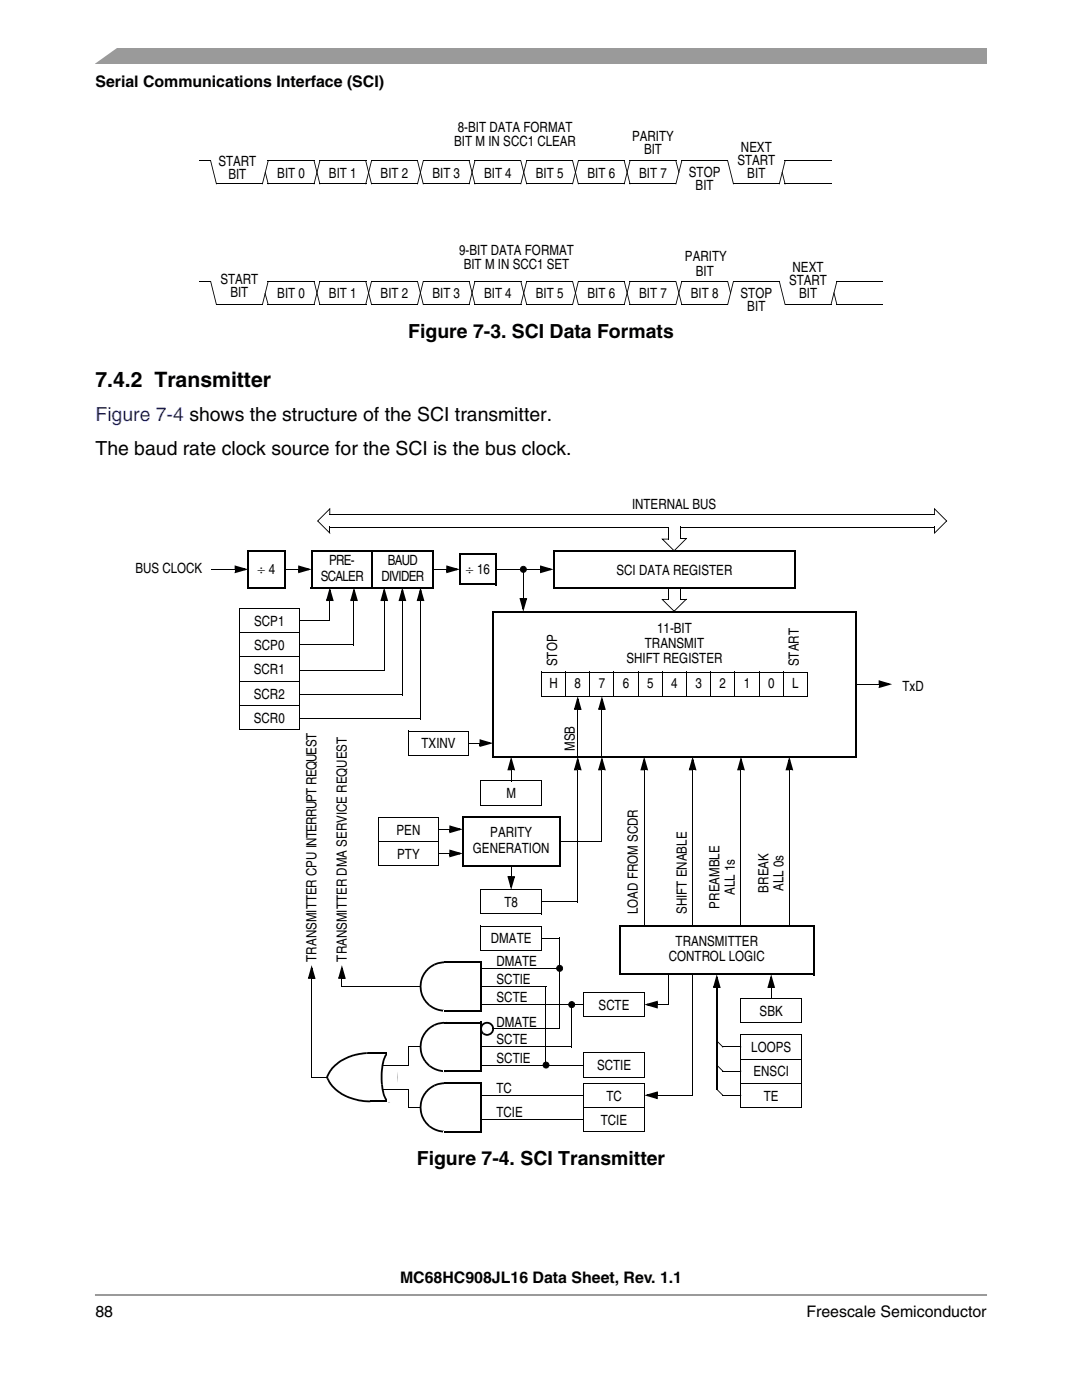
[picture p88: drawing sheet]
<svg xmlns="http://www.w3.org/2000/svg" width="216mm" height="279mm" viewBox="0 0 216 279" stroke-linecap="round" stroke-linejoin="round" font-family="sans-serif">
<defs><g id="words">
<text font-size="4.2" x="19" y="77.3">7.4.2 Transmitter</text>
<g font-size="3.9">
<text x="81.4" y="67.5">Figure 7-3. SCI Data Formats</text>
<text x="19" y="90.8">The baud rate clock source for the SCI is the bus clock.</text>
<text x="83.2" y="232.5">Figure 7-4. SCI Transmitter</text>
</g>
<text font-size="3.9" fill="#00f" x="19" y="84.1">Figure 7-4 shows the structure of the SCI transmitter.</text>
<g font-size="3.2">
<text x="19" y="17.4">Serial Communications Interface (SCI)</text>
<text x="79.8" y="256.1">MC68HC908JL16 Data Sheet, Rev. 1.1</text>
<text x="19" y="262.8">88</text>
<text x="160.9" y="262.8">Freescale Semiconductor</text>
</g>
<g font-size="2.8">
<text x="90.6" y="29.2">BIT M IN SCC1 CLEAR</text>
<text x="91.4" y="26.4">8-BIT DATA FORMAT</text>
<text x="126.1" y="28.1">PARITY</text>
<text x="43.6" y="33.2">START</text>
<text x="45.6" y="35.7">BIT</text>
<text x="55.3" y="35.5">BIT 0</text>
<text x="65.6" y="35.5">BIT 1</text>
<text x="75.9" y="35.5">BIT 2</text>
<text x="86.3" y="35.5">BIT 3</text>
<text x="96.6" y="35.5">BIT 4</text>
<text x="106.9" y="35.5">BIT 5</text>
<text x="117.2" y="35.5">BIT 6</text>
<text x="127.5" y="35.5">BIT 7</text>
<text x="128.5" y="30.7">BIT</text>
<text x="137.5" y="35.3">STOP</text>
<text x="147.1" y="32.9">START</text>
<text x="147.8" y="30.4">NEXT</text>
<text x="149.1" y="35.5">BIT</text>
<text x="138.8" y="37.9">BIT</text>
<text x="91.6" y="50.8">9-BIT DATA FORMAT</text>
<text x="92.5" y="53.6">BIT M IN SCC1 SET</text>
<text x="136.7" y="52">PARITY</text>
<text x="44" y="56.7">START</text>
<text x="46" y="59.3">BIT</text>
<text x="55.3" y="59.4">BIT 0</text>
<text x="65.6" y="59.4">BIT 1</text>
<text x="75.9" y="59.4">BIT 2</text>
<text x="86.3" y="59.4">BIT 3</text>
<text x="96.6" y="59.4">BIT 4</text>
<text x="106.9" y="59.4">BIT 5</text>
<text x="117.2" y="59.4">BIT 6</text>
<text x="127.5" y="59.4">BIT 7</text>
<text x="137.9" y="59.4">BIT 8</text>
<text x="138.8" y="55.1">BIT</text>
<text x="147.8" y="59.4">STOP</text>
<text x="157.5" y="56.8">START</text>
<text x="158.2" y="54.3">NEXT</text>
<text x="159.4" y="59.4">BIT</text>
<text x="149.1" y="62">BIT</text>
<text x="126.1" y="101.6">INTERNAL BUS</text>
<text x="65.7" y="112.8">PRE-</text>
<text x="77.4" y="112.8">BAUD</text>
<text x="27" y="114.4">BUS CLOCK</text>
<text x="51.4" y="114.6">÷ 4</text>
<text x="64" y="115.9">SCALER</text>
<text x="76.1" y="115.9">DIVIDER</text>
<text x="93" y="114.5">÷ 16</text>
<text x="123" y="114.7">SCI DATA REGISTER</text>
<text x="50.7" y="124.9">SCP1</text>
<text x="50.7" y="129.8">SCP0</text>
<text x="128.7" y="129.3">TRANSMIT</text>
<text x="131.1" y="126.3">11-BIT</text>
<text x="50.7" y="134.6">SCR1</text>
<text x="109.6" y="137.4">H</text>
<text x="111.2" y="133" transform="rotate(-90 111.2 133)">STOP</text>
<text x="114.6" y="137.4">8</text>
<text x="119.5" y="137.4">7</text>
<text x="124.3" y="137.4">6</text>
<text x="125" y="132.4">SHIFT REGISTER</text>
<text x="129.1" y="137.4">5</text>
<text x="133.9" y="137.4">4</text>
<text x="138.8" y="137.4">3</text>
<text x="143.6" y="137.4">2</text>
<text x="148.4" y="137.4">1</text>
<text x="153.2" y="137.4">0</text>
<text x="158.1" y="137.4">L</text>
<text x="159.4" y="133" transform="rotate(-90 159.4 133)">START</text>
<text x="180.1" y="137.8">TxD</text>
<text x="50.7" y="139.4">SCR2</text>
<text x="50.7" y="144.3">SCR0</text>
<text x="84.1" y="149.4">TXINV</text>
<text x="114.7" y="149.9" transform="rotate(-90 114.7 149.9)">MSB</text>
<text x="101" y="159.3">M</text>
<text x="79.1" y="166.6">PEN</text>
<text x="97.8" y="167.1">PARITY</text>
<text x="79.2" y="171.4">PTY</text>
<text x="94.4" y="170.2">GENERATION</text>
<text x="146.6" y="178.6" transform="rotate(-90 146.6 178.6)">ALL 1s</text>
<text x="153.3" y="178.1" transform="rotate(-90 153.3 178.1)">BREAK</text>
<text x="156.4" y="177.8" transform="rotate(-90 156.4 177.8)">ALL 0s</text>
<text x="100.7" y="181">T8</text>
<text x="127.3" y="182.4" transform="rotate(-90 127.3 182.4)">LOAD FROM SCDR</text>
<text x="137.1" y="182.4" transform="rotate(-90 137.1 182.4)">SHIFT ENABLE</text>
<text x="143.6" y="181.3" transform="rotate(-90 143.6 181.3)">PREAMBLE</text>
<text x="63.2" y="191.9" transform="rotate(-90 63.2 191.9)">TRANSMITTER CPU INTERRUPT REQUEST</text>
<text x="69.2" y="191.9" transform="rotate(-90 69.2 191.9)">TRANSMITTER DMA SERVICE REQUEST</text>
<text x="98" y="188.3">DMATE</text>
<text x="133.5" y="191.9">CONTROL LOGIC</text>
<text x="134.8" y="188.9">TRANSMITTER</text>
<text x="99.1" y="192.8">DMATE</text>
<text x="99.1" y="196.4">SCTIE</text>
<text x="99.1" y="199.9">SCTE</text>
<text x="119.4" y="201.5">SCTE</text>
<text x="151.6" y="202.8">SBK</text>
<text x="99.1" y="204.9">DMATE</text>
<text x="99.1" y="208.4">SCTE</text>
<text x="149.9" y="210">LOOPS</text>
<text x="99.1" y="212.1">SCTIE</text>
<text x="119.1" y="213.6">SCTIE</text>
<text x="150.3" y="214.8">ENSCI</text>
<text x="99.1" y="218.1">TC</text>
<text x="121" y="219.6">TC</text>
<text x="152.4" y="219.6">TE</text>
<text x="99.1" y="222.9">TCIE</text>
<text x="119.9" y="224.5">TCIE</text>
</g>
</g></defs>
<path d="M19 9.5h177.8v3.2h-177.8z" fill="#9a9a9a"/>
<path d="M17.1 9.2h6.8l-5.3 3.8h-1.5z" fill="#fff"/>
<path d="M19 257.2h177.8v2.8h-177.8z" fill="#fff"/>
<g fill="#9a9a9a">
<path d="M19 258.3v.3z"/>
<path d="M196.8 258.3v.3z"/>
</g>
<path d="M19 258.4h177.8" fill="none" stroke="#9a9a9a" stroke-width=".36"/>
<g fill="#000">
<path d="M39.7 32l.1 .2zM41.9 32l.2 .1zM42 32.1h.1l1.2 4.6h-.2zM43.1 36.6l.1 .2zM43.1 36.7h.2zM52.3 36.7l.1 .1zM53.4 32.1h.2l-1.1 4.6h-.2zM52.8 34.3l.2 .1zM52.9 34.4h.1l.6 2.3h-.2zM53.4 32l.2 .1zM53.4 32l.1 .2zM53.4 36.6l.1 .2z"/>
<path d="M53.4 36.7h.2zM62.6 36.7l.1 .1zM63.7 32.1h.2l-1.1 4.6h-.2zM62.6 32l.2 .1zM62.6 32.1h.2l1.1 4.6h-.2zM63.8 32l.1 .1zM63.7 36.6l.1 .2zM63.7 32l.1 .2zM63.7 36.7h.2zM72.9 36.7l.1 .1zM74 32.1h.2l-1.1 4.6h-.2zM72.9 32l.2 .1z"/>
<path d="M72.9 32.1h.2l1.1 4.6h-.2zM74.1 32l.1 .1zM74 36.7h.2zM83.2 36.7l.2 .1zM84.4 32.1h.1l-1.1 4.6h-.2zM83.2 32l.2 .1zM83.2 32.1h.2l1.1 4.6h-.1zM84.4 32l.1 .1zM84.4 36.7h.2zM93.5 36.7l.2 .1zM94.7 32.1h.1l-1.1 4.6h-.2zM93.5 32l.2 .1z"/>
<path d="M93.5 32.1h.2l1.1 4.6h-.1zM94.7 32l.1 .1zM94.7 36.7h.2zM103.8 36.7l.2 .1zM105 32.1h.2l-1.2 4.6h-.2zM103.8 32l.2 .1zM103.8 32.1h.2l1.2 4.6h-.2zM105 32l.2 .1zM105 36.7h.2zM114.2 36.7l.1 .1zM115.3 32.1h.2l-1.2 4.6h-.1zM114.2 32l.1 .1z"/>
<path d="M114.2 32.1h.1l1.2 4.6h-.2zM115.3 32l.2 .1zM115.3 36.7h.2zM124.5 36.7l.1 .1zM125.6 32.1h.2l-1.1 4.6h-.2zM124.5 32l.2 .1zM124.5 32.1h.2l1.1 4.6h-.2zM125.6 32l.2 .1zM125.6 32l.1 .2zM125.6 36.7h.2zM134.8 36.7l.1 .1zM136 32.1h.1l-1.1 4.6h-.2z"/>
<path d="M134.8 32.1h.2zM134.8 32.2l.2-.1 .6 2.3h-.2zM135.4 34.4l.2 .1zM136 32l.1 .1zM136 32v.2zM145.1 32l.2 .1zM145.1 32.1h.2l1.1 4.6h-.1zM146.3 36.6v.2zM146.3 36.7h.2zM155.4 36.7l.2 .1zM156.6 32.1h.1l-1.1 4.6h-.2zM156 34.3l.2 .1z"/>
<path d="M156 34.4h.2l.5 2.3h-.1zM156.6 32l.1 .1zM156.6 36.6l.1 .2zM156.6 32l.1 .2zM156.6 36.7l.2 .1zM39.7 56.1l.1 .2zM41.9 56.1l.2 .1zM42 56.2h.1l1.2 4.5-.2 .1zM52.8 58.5l.2 .1zM52.8 58.6h.2l.6 2.1-.2 .1zM53.4 56.1l.2 .1zM53.4 56.1l.1 .2z"/>
<path d="M62.6 56.1l.2 .1zM62.6 56.2h.2l1.1 4.5-.2 .1zM63.8 56.1l.1 .1zM63.7 56.1l.1 .2zM72.9 56.1l.2 .1zM72.9 56.2h.2l1.1 4.5-.2 .1zM74.1 56.1l.1 .1zM74 56.1l.1 .2zM83.2 56.1l.2 .1zM83.2 56.2h.2l1.1 4.5-.1 .1zM84.4 56.1l.1 .1zM84.4 56.1l.1 .2z"/>
<path d="M93.5 56.1l.2 .1zM93.5 56.2h.2l1.1 4.5-.1 .1zM94.7 56.1l.1 .1zM94.7 56.1l.1 .2zM103.8 56.1l.2 .1zM103.8 56.2h.2l1.2 4.5-.2 .1zM105 56.1l.2 .1zM114.2 56.1l.1 .1zM114.2 56.2h.1l1.2 4.5-.2 .1zM115.3 56.1l.2 .1zM124.5 56.1l.2 .1zM124.5 56.2h.2l1.1 4.5-.2 .1z"/>
<path d="M125.6 56.1l.2 .1zM134.8 56.1l.2 .1zM134.8 56.2h.2l1.1 4.5-.1 .1zM136 56.1l.1 .1zM145.1 56.1l.2 .1zM145.1 56.2h.2l.6 2.2-.2 .1zM145.7 58.5h.2zM146.3 56.1l.1 .1zM155.4 56.1l.2 .1zM155.4 56.2h.2l1.1 4.5-.1 .1zM166.3 58.4h.2zM166.3 58.5l.2-.1 .6 2.3-.2 .1z"/>
<path d="M166.9 56.1l.2 .1zM43.1 60.7l.1 .2zM43.1 60.8h.2zM52.3 60.7l.1 .2zM53.4 56.2h.2l-1.1 4.6-.2-.1zM53.4 60.7l.1 .2zM53.4 60.8h.2zM62.6 60.7l.1 .2zM63.7 56.2h.2l-1.1 4.6-.2-.1zM63.7 60.7l.1 .2zM63.7 60.8h.2zM72.9 60.7l.1 .2z"/>
<path d="M74 56.2h.2l-1.1 4.6-.2-.1zM74 60.7l.1 .2zM74 60.8h.2zM83.2 60.7l.2 .2zM84.4 56.2h.1l-1.1 4.6-.2-.1zM84.4 60.7l.1 .2zM84.4 60.8h.2zM93.5 60.7l.2 .2zM94.7 56.2h.1l-1.1 4.6-.2-.1zM94.7 60.7l.1 .2zM94.7 60.8h.2zM103.8 60.7l.2 .2z"/>
<path d="M105 56.2h.2l-1.2 4.6-.2-.1zM105 60.8h.2zM114.2 60.7l.1 .2zM115.3 56.2h.2l-1.2 4.6-.1-.1zM115.3 60.8h.2zM124.5 60.7l.1 .2zM125.6 56.2h.2l-1.1 4.6-.2-.1zM125.6 60.8h.2zM134.8 60.7l.1 .2zM136 56.2h.1l-1.1 4.6-.2-.1zM136 60.8h.1zM145.1 60.7l.2 .2z"/>
<path d="M146.3 56.2h.1l-1.1 4.6-.2-.1zM156.6 60.8h.2zM165.7 60.7l.2 .2zM166.9 56.2h.2l-1.2 4.6-.2-.1zM166.9 60.8h.2zM65 214.9l.4-.1v.2l-.3 .1zM65.1 214.8l.3 .2v.2l-.4-.2zM66.1 213.1l1.7-1.5 1.5-.7 1.7-.6 2.1-.3 .1 .4-2.8 .4-2.1 1-1.9 1.5-1 1.7-.3-.2zM65.1 215.1l.3-.1 .2 .2-.4 .2zM65.2 215.4l.4-.2 .1 .3-.3 .1zM73.1 210h.4v.3l-.3 .1zM73.5 210h.6v.3h-.6z"/>
<path d="M73.9 219.6h.2v.4h-.2zM65.4 215.6l.3-.1 .7 1.1 .7 .7 1.7 1.2 2.9 .9 2.2 .2v.4a12.2 12.2 0 0 1-5.8-1.5l-2-1.6zM76 216.4h.4l.4 2.3 .5 .8 .4 .1 .6-.7 .3-.9 .3-3h.4l-.1 1a5.4 5.4 0 0 1-1.2 3.9l-.3 .1-.4-.1-.5-.6-.4-.9zM77 210.2l.5-.2 .5 .1a5.4 5.4 0 0 1 1.2 3.9l.1 1h-.4l-.3-3.1-.5-1.1-.2-.4-.4-.1-.5 .5-.4 1.1-.3 2.1 .1 2.4h-.4v-1.9l.1-1.9 .4-1.4z"/>
</g>
<g fill="none" stroke="#000" stroke-width=".2">
<path d="M39.8 32.1h2.3M43.2 36.7h9.3M53.5 36.7h9.3M53.5 32.1h9.3M63.8 36.7h9.3M63.8 32.1h9.3M74 36.7h9.4M74 32.1h9.4M84.4 36.7h9.3M84.4 32.1h9.3M94.7 36.7h9.3M94.7 32.1h9.3"/>
<path d="M105 36.7h9.3M105 32.1h9.3M115.3 36.7h9.4M115.3 32.1h9.4M125.6 36.7h9.4M125.7 32.1h9.3M136 32.1h9.3M146.3 36.7h9.3M156.7 36.7h9.2M156.7 32.1h9.2M39.8 56.2h2.3M53.5 56.2h9.3"/>
<path d="M63.8 56.2h9.3M74.1 56.2h9.3M84.5 56.2h9.2M94.8 56.2h9.2M105 56.2h9.3M115.3 56.2h9.4M125.6 56.2h9.4M136 56.2h9.3M146.3 56.2h9.3M166.9 56.2h9.3M43.2 60.8h9.3M53.5 60.8h9.3"/>
<path d="M63.8 60.8h9.3M74.1 60.8h9.3M84.5 60.8h9.2M94.8 60.8h9.2M105 60.8h9.3M115.3 60.8h9.4M125.6 60.8h9.4M136 60.8h9.3M156.6 60.8h9.3M166.9 60.8h9.3M96 155.8v4.9M96 155.9h12.1"/>
<path d="M108 155.9v4.9M95.9 160.7h12.1"/>
</g>
<path d="M73.8 210.2h4.9M73.8 219.8h4.9" fill="none" stroke="#000" stroke-width=".36"/>
<g fill="#fff">
<path d="M77.3 210.1h1.8v9.7h-1.8z"/>
<path d="M77.3 210h2v.3h-2z"/>
<path d="M78.9 210.1h.4v9.9h-.4z"/>
<path d="M77.2 219.6h1.9v.4h-1.9z"/>
<path d="M77.2 210h.3v9.8h-.3z"/>
</g>
<g fill="none" stroke="#000" stroke-width=".2">
<path d="M98.3 113.6h9.5M107.9 139h53.2M108 134.1h53.2M108 134v5M112.9 134v5M117.7 134v5M122.5 134v5M127.3 134v5M132.2 134v5M137 134v5M141.8 134v5M146.6 134v5"/>
<path d="M151.5 134v5M156.3 134v5M161.1 134.1v4.9M115.3 141.6v9.5M120.1 141.6v9.5M75.4 167.9h12.2M75.4 172.7h12.1M75.5 163.1h12.1M75.5 163v9.7M87.4 165.5h2.3M87.4 170.3h2.3M87.5 163.1v9.7"/>
<path d="M96 177.5v4.9M96 177.6h12.1M108 177.6v4.9M95.9 182.4h12.1M95.9 189.6h12.1M96 184.7v4.9M96 184.8h12.1M108 184.8v4.9M116.5 198.1h12.1M116.5 198v4.9M128.5 198.1v4.9M147.8 199.2v4.9"/>
<path d="M147.8 199.3h12.2M159.9 199.3v4.9M116.4 202.9h12.1M116.4 215h12.1M116.5 210.1h12.1M116.5 216.2h12.1M116.5 210.1v4.9M116.5 216.1v9.7M128.5 210.1v5M128.5 216.2v9.7M147.8 204.1h12.1M116.4 221h12.2"/>
<path d="M116.4 225.8h12.1"/>
</g>
<g fill="#000">
<path d="M107.8 112.8l2.6 .8-2.6 .8 .1-.4 1.9-.5 .1 .3-2-.6 .1-.3 .1 .7h-.3zM107.8 113.6h.3v.6h-.3zM115.3 138.9l.8 2.8-.4-.2-.6-1.9 .3-.1-.5 2-.3-.1 .7-.1v.4h-.8zM115.3 141.3h.5v.4h-.5zM120.1 138.9l.8 2.8-.4-.2-.6-1.9 .4-.1-.6 2-.3-.1 .7-.1v.4h-.8zM120.1 141.3h.5v.4h-.5zM89.7 164.7l2.7 .8-2.7 .8 .1-.4 1.9-.6 .1 .4-2-.6 .1-.3 .1 .7h-.3zM89.7 165.5h.3v.6h-.3zM89.7 169.5l2.7 .8-2.7 .8 .1-.4 1.9-.5 .1 .3-2-.6 .1-.3 .1 .7h-.3zM89.7 170.3h.3v.6h-.3zM85.8 212.5l1.8 .9 1.4 .2 1.1-.2 1.1-.5 .7-.5 .9-1.2 .4-1.1 .4 .1-.4 1.1-.9 1.2-1 .7-1.3 .6-1 .2-1.5-.2-1.8-.8-.1-.2zM85.4 205.2l1.2-.8 .1 .3-.7 .5-.9 .8-.8 1.5-.2 1.5 .2 1.3 .6 1.2 .9 1-.2 .3-.8-.9a4.7 4.7 0 0 1-1.1-2.9l.4-2 .5-.9z"/>
<path d="M93.4 208.9h.3l-.1 1.3-.4-.1zM86.6 204.4l.9-.3 1.5-.2 1.2 .3 1.2 .5 .9 .7 .9 1.1 .5 1.4v1h-.3l-.1-.9-.5-1.3-.8-1-.8-.7-1.1-.5-.9-.2-1.6 .1-.9 .3z"/>
</g>
<path d="M107.9 113.1l1.9 .5-1.9 .6zM115.3 139.6l.5 1.9h-1.1zM120.1 139.6l.5 1.9h-1zM89.8 165l1.9 .5-1.9 .6zM89.8 169.8l1.9 .5-1.9 .6z" fill="#000"/>
<path d="M98.4 122.1h72.6M98.4 121.9v29.1M170.8 122.1v29.1M98.2 151h72.6" fill="none" stroke="#000" stroke-width=".36"/>
<g fill="#fff">
<path d="M88.7 204.1h6.1v9.7h-6.1z"/>
<path d="M88.7 203.9h6.3v.4h-6.3z"/>
<path d="M94.6 204.1h.4v9.9h-.4z"/>
<path d="M88.6 213.6h6.2v.4h-6.2z"/>
<path d="M88.6 203.9h.3v9.9h-.3z"/>
</g>
<path d="M88.6 213.8h7.5M88.6 204.1h7.5M96 203.9v10" fill="none" stroke="#000" stroke-width=".36"/>
<path d="M85.2 217.5l1.4-1 .1 .3-1.1 .8-.7 .8-.7 1.7-.1 .9 .3 1.6 .5 1 .9 1-.2 .3-.8-.9a4.7 4.7 0 0 1-1.1-3l.4-1.9zM85.8 224.6l1.8 .9 1.4 .2 1.1-.3 1.1-.4 .7-.5 .9-1.3 .4-1h.4l-.4 1.2-.9 1.1-1 .8-1.3 .6-1 .1-1.5-.1-1.8-.9-.1-.1zM93.4 221h.3l-.1 1.2h-.4zM86.6 216.5l.9-.3 1.5-.2 1.2 .2 1.2 .5 .9 .8 .9 1.1 .5 1.4v1h-.3l-.1-.9-.5-1.3-.8-1.1-.8-.7-1.1-.4-.9-.2-1.6 .1-.9 .3z" fill="#000"/>
<g fill="#fff">
<path d="M88.7 216.2h6.1v9.6h-6.1z"/>
<path d="M88.7 216h6.3v.4h-6.3z"/>
<path d="M94.6 216.2h.4v9.8h-.4z"/>
<path d="M88.6 225.7h6.2v.3h-6.2z"/>
<path d="M88.6 216h.3v9.8h-.3z"/>
</g>
<g fill="none" stroke="#000" stroke-width=".36">
<path d="M110.3 117.3h48.4M110.4 110h48.5M110.5 109.8v7.4M158.7 110v7.4M92.2 172.8h19.5M92.4 163.1h19.4M92.4 162.9v9.8M111.7 163.1v9.8M123.5 194.5h38.8M123.7 184.8h38.8M123.7 184.6v9.9M162.3 184.8v9.8"/>
<path d="M88.6 216.2h7.5M96 216v10M88.6 225.8h7.5"/>
</g>
<g fill="none" stroke="#000" stroke-width=".2">
<path d="M65.7 102.8h120.9M65.8 105.2h67.7M133.4 117.2v2.5M135.8 117.2v2.4M184 105.2h2.5M102 153.6v2.3M115.3 153.6v26.4M120.1 153.6v14.4M128.5 153.6v31.3M138.2 153.6v31.3M147.8 153.6v31.3M157.5 153.6v31.3"/>
<path d="M108 180h7.4M111.7 167.9h8.5M133.4 194.4v6.2M138.2 194.4v24.3M76.2 217.4h5.4M76.2 212.6h5.4M81.4 208.9h2.6M81.5 208.9v3.7M81.5 217.3v3.8M81.4 221h2.6"/>
</g>
<g fill="#000">
<path d="M63.3 104l2.6-2.7v1.5h-.2v-1.3l.2 .1-2.6 2.4 .2-.1 2.4 2.4v.3zM65.7 105.1h.2v1.3h-.2zM132 119.6h1.4v.1h-1.3l.1-.1 2.4 2.4-.1-.1 2.3-2.4h.3l-2.6 2.6zM135.7 119.5h1.2v.2h-1.2zM186.4 101.3l2.6 2.7-2.6 2.6v-.3l2.4-2.4 .2 .1-2.6-2.4 .1-.1 .1 1.3h-.2zM186.4 105.1h.2v1.3h-.2zM102 151l.8 2.7-.4-.1-.6-1.9 .4-.1-.6 2-.3-.1 .7-.1v.3h-.8zM102 153.4h.6v.3h-.6zM115.3 151l.8 2.7-.4-.1-.6-1.9 .3-.1-.5 2-.3-.1 .7-.1v.3h-.8zM115.3 153.4h.5v.3h-.5zM120.1 151l.8 2.7-.4-.1-.6-1.9 .4-.1-.6 2-.3-.1 .7-.1v.3h-.8zM120.1 153.4h.5v.3h-.5z"/>
<path d="M128.5 151l.8 2.7-.4-.1-.5-1.9 .3-.1-.5 2-.4-.1 .7-.1v.3h-.7zM128.5 153.4h.6v.3h-.6zM138.2 151l.8 2.7-.4-.1-.6-1.9 .4-.1-.6 2-.3-.1 .7-.1v.3h-.8zM138.2 153.4h.5v.3h-.5zM147.8 151l.8 2.7-.4-.1-.5-1.9 .3-.1-.5 2-.3-.1 .6-.1v.3h-.7zM147.8 153.4h.6v.3h-.6zM157.5 151l.8 2.7-.4-.1-.6-1.9 .4-.1-.6 2-.3-.1 .7-.1v.3h-.8zM157.5 153.4h.6v.3h-.6zM111.6 167.8l.1 .2zM85.2 193.3l1.4-.9 .1 .3-1.1 .7-.7 .9-.7 1.6-.1 1 .3 1.6 .5 1 .9 1-.2 .2-.8-.8a4.7 4.7 0 0 1-1.1-3l.4-2zM93.4 196.9h.3l-.1 1.2-.4-.1zM86.6 192.4l.9-.4 1.5-.1 1.2 .2 1.2 .5 .9 .8 .9 1.1 .5 1.4v1h-.3l-.1-1-.5-1.3-.8-1-.8-.7-1.1-.5-.9-.1-1.6 .1-.9 .3z"/>
<path d="M107.9 179.9l.1 .2zM115.2 180l.2 .1zM85.8 200.5l1.8 .9 1.4 .1 1.1-.2 1.1-.4 .7-.6 .9-1.2 .4-1.1 .4 .1-.4 1.2-.9 1.1-1 .8-1.3 .5-1 .2-1.5-.2-1.8-.8-.1-.2zM96.5 206.1l.5 .2h.4l.6-.4 .2-.6h.4l-.2 .8-.3 .3-.6 .3-1-.2-.2-.1zM96.1 204.4l.8-.4h.9l.6 .6 .2 .7h-.4l-.1-.5-.5-.4h-.8l-.6 .6v.6l.3 .5-.2 .3-.4-.4-.1-.6z"/>
</g>
<path d="M102 151.7l.6 1.9h-1.1zM115.3 151.7l.5 1.9h-1.1zM120.1 151.7l.5 1.9h-1zM128.5 151.7l.6 1.9h-1.1zM138.2 151.7l.5 1.9h-1zM147.8 151.7l.6 1.9h-1.1zM157.5 151.7l.6 1.9h-1.1z" fill="#000"/>
<g fill="#fff">
<path d="M88.7 192h6.1v9.7h-6.1z"/>
<path d="M88.7 191.9h6.3v.3h-6.3z"/>
<path d="M94.6 192h.4v9.9h-.4z"/>
<path d="M88.6 201.5h6.2v.4h-6.2z"/>
<path d="M88.6 191.9h.3v9.8h-.3z"/>
</g>
<path d="M88.6 192.1h7.5M96 191.9v10M143 196.9v20.7M88.6 201.7h7.5" fill="none" stroke="#000" stroke-width=".36"/>
<g fill="none" stroke="#000" stroke-width=".2">
<path d="M104.4 113.5v5.9M133.4 105.1v2.6M135.7 105.2h48.4M135.8 105.1v2.4M170.7 136.5h4.7M81.4 150.7h12.2M81.5 145.9h12.1M81.5 145.8v4.9M93.6 145.9v4.9M93.6 148.3h2.2M102 172.7v2.2M62.2 195.3v19.8"/>
<path d="M68.1 196.9h15.9M95.9 193.3h15.8M107.9 187.2h3.8M111.7 187.1v18.3M143 197.1v15.5M153.9 197.1v2.3M62.1 215h3.3M95.9 212.6h20.7M95.9 200.5h20.7M95.9 218.6h20.7M95.9 208.9h18.3M98.3 205.4h13.4"/>
<path d="M114.1 200.4v8.6M131.2 200.5h2.3M131.2 218.6h7.1M144.2 218.6h3.6M144.2 208.9h3.6M144.2 213.8h3.6M147.8 211.3h12.2M147.8 216.2h12.2M147.8 206.4v14.6M147.8 206.5h12.2M159.9 206.5v14.6M95.9 223.4h20.7"/>
<path d="M147.8 221h12.1"/>
</g>
<g fill="#000">
<path d="M103.9 119.4h.5v.3h-.5zM103.7 119.4l.4 .1 .5 1.9-.4 .1 .6-2 .3 .1-.7 .1v-.3h.8l-.8 2.7zM104 113.1a.71 .71 0 0 1 1.1 .5h-.2l-.1-.3-.4-.2-.5 .3v.4l.2 .3h.6l.2-.5h.2l-.1 .4a.67 .67 0 0 1-.8 .3 .71 .71 0 0 1-.2-1.2zM104.9 113.6h.2zM132 107.5h1.4v.2h-1.3l.1-.2 2.4 2.5-.1-.1 2.3-2.4 .3-.1-2.6 2.6zM135.7 107.4h1.2v.2h-1.2zM175.3 135.8l2.7 .7-2.7 .8 .2-.4 1.8-.5 .1 .3-1.9-.5 .1-.4 .1 .7h-.4zM175.3 136.5h.4v.6h-.4zM93.5 148.2l.1 .2zM95.7 147.5l2.7 .8-2.7 .8 .1-.4 1.9-.6 .1 .4-2-.6 .1-.3 .2 .7h-.4zM95.7 148.3h.4v.5h-.4zM101.5 174.9h.5v.3h-.5z"/>
<path d="M101.2 174.9l.4 .1 .6 1.9-.4 .1 .6-2 .3 .1-.7 .1v-.3h.8l-.8 2.7zM62.2 192.6l.8 2.7-.4-.1-.6-1.9 .4-.1-.6 2-.3-.1 .7-.1v.3h-.8zM62.2 195h.5v.3h-.5zM68.1 195.3h.2v1.7h-.2zM68.2 192.6l.8 2.7-.4-.1-.5-1.9 .3-.1-.5 2-.4-.1 .7-.1v.3h-.7zM68.2 195h.6v.3h-.6zM111.3 192.7a.71 .71 0 0 1 1.1 .6h-.2l-.1-.4-.4-.2-.5 .3v.5l.2 .2h.6l.2-.4h.2l-.2 .3a.67 .67 0 0 1-.8 .3 .71 .71 0 0 1-.1-1.2zM112.2 193.3h.2zM142.9 196.7h.3v.2h-.3zM143 194.4l.8 2.8-.4-.2-.5-1.9 .3-.1-.5 2-.4-.1 .7-.1v.4h-.7zM143 196.8h.6v.4h-.6zM153.9 194.4l.8 2.8-.4-.2-.6-1.9 .4-.1-.6 2-.3-.1 .7-.1v.4h-.8z"/>
<path d="M153.9 196.8h.5v.4h-.5zM113.6 200a.7 .7 0 0 1 .7-.1 .7 .7 0 0 1 .5 .6h-.2l-.1-.4-.4-.1-.5 .3v.4l.2 .2h.6l.2-.4h.2l-.1 .4a.67 .67 0 0 1-.9 .2 .7 .7 0 0 1-.2-1.1zM114.6 200.5h.2zM130.9 199.9h.4v.6h-.4zM130.9 218h.4v.6h-.4zM128.6 200.5l2.7-.8-.2 .4-1.9 .6-.1-.4 2 .6-.1 .3-.1-.7h.4v.8zM128.6 218.6l2.7-.8-.2 .4-1.9 .6-.1-.4 2 .6-.1 .3-.1-.7h.4v.8zM142.9 212.6h.2zM143 207.8l.1-.1 1.2 1.2-.1 .1zM143 212.6l.1-.1 1.2 1.2-.1 .1zM143 217.4l.1-.1 1.2 1.2-.1 .2z"/>
<circle cx="143" cy="212.6" r=".09"/>
<circle cx="143" cy="217.4" r=".09"/>
<circle cx="143" cy="207.7" r=".09"/>
<circle cx="144.2" cy="213.8" r=".09"/>
<circle cx="144.2" cy="208.9" r=".09"/>
<circle cx="144.2" cy="218.6" r=".09"/>
<circle cx="147.8" cy="213.8" r=".09"/>
<circle cx="147.8" cy="208.9" r=".09"/>
<circle cx="147.8" cy="218.6" r=".09"/>
</g>
<g fill="#000">
<path d="M103.9 119.5h1.1l-.6 1.9zM175.5 136l1.9 .5-1.9 .6zM95.9 147.8l1.8 .5-1.8 .5zM101.5 175h1.1l-.6 1.9zM62.2 193.3l.5 1.9h-1zM68.2 193.3l.6 1.9h-1.1zM143 195.1l.6 1.9h-1.1zM153.9 195.1l.5 1.9h-1zM129.2 200.5l1.9-.6v1.1zM129.2 218.6l1.9-.6v1.1z"/>
<circle cx="104.4" cy="113.6" r=".6"/>
<circle cx="111.7" cy="193.3" r=".6"/>
<circle cx="114.1" cy="200.5" r=".6"/>
</g>
<path d="M49.5 110h7.3v7.2h-7.3z" fill="#fff"/>
<path d="M49.4 117.3h7.4M49.5 110h7.5M49.5 109.8v7.4M56.8 110v7.4M62 117.3h24.3M62.2 110h24.3M62.2 109.8v7.4M74.3 109.8v7.6M86.3 110v7.4" fill="none" stroke="#000" stroke-width=".36"/>
<g fill="none" stroke="#000" stroke-width=".2">
<path d="M42.3 113.6h4.6M56.8 113.6h2.8M65.8 119.9v4M70.6 119.9v8.8M76.7 119.9v13.9M80.3 119.9v18.8M83.9 119.9v23.6M47.6 126.3h12.3M47.6 131.1h12.3M47.6 135.9h12.3M47.7 121.4v24.2M47.7 121.5h12.2"/>
<path d="M59.8 121.5v24.2M59.8 123.9h6.1M59.8 128.7h10.9M59.8 133.8h17M59.8 138.7h20.6M47.6 140.8h12.3M47.6 145.6h12.2M59.8 143.5h24.2"/>
</g>
<g fill="#000">
<path d="M42.2 113.5l.1 .2zM46.8 112.8l2.8 .8-2.8 .8 .1-.4 2-.5 .1 .3-2.1-.6 .2-.3 .1 .7h-.4zM46.8 113.6h.4v.6h-.4zM56.7 113.5l.1 .2zM59.5 112.8l2.7 .8-2.7 .8 .1-.4 1.9-.5 .1 .3-2-.6 .1-.3 .2 .7h-.4zM59.5 113.6h.4v.6h-.4zM65.8 117.2l.8 2.8-.4-.2-.6-1.9 .4-.1-.6 2-.3-.1 .7-.1v.4h-.8zM65.8 119.6h.6v.4h-.6zM70.6 117.2l.8 2.8-.4-.2-.5-1.9 .3-.1-.5 2-.4-.1 .7-.1v.4h-.7zM70.6 119.6h.6v.4h-.6zM76.7 117.2l.7 2.8-.4-.2-.5-1.9 .3-.1-.5 2-.3-.1 .7-.1v.4h-.8zM76.7 119.6h.5v.4h-.5z"/>
<path d="M80.3 117.2l.8 2.8-.4-.2-.6-1.9 .4-.1-.6 2-.3-.1 .7-.1v.4h-.8zM80.3 119.6h.5v.4h-.5zM83.9 117.2l.8 2.8-.4-.2-.6-1.9 .4-.1-.6 2-.3-.1 .7-.1v.4h-.8zM83.9 119.6h.6v.4h-.6zM59.7 123.8l.1 .2zM59.7 128.6l.1 .2zM59.7 133.8l.1 .1zM59.7 138.6l.1 .1zM65.7 123.9l.2 .1zM70.5 128.7l.2 .1zM76.6 133.8l.2 .1zM80.2 138.7h.2z"/>
<path d="M59.7 143.4l.1 .2zM83.8 143.5l.2 .1z"/>
</g>
<path d="M47 113.1l1.9 .5-1.9 .6zM59.7 113.1l1.9 .5-1.9 .6zM65.8 117.9l.6 1.9h-1.1zM70.6 117.9l.6 1.9h-1.1zM76.7 117.9l.5 1.9h-1.1zM80.3 117.9l.5 1.9h-1zM83.9 117.9l.6 1.9h-1.1z" fill="#000"/>
<path d="M91.8 110.6h7.2v6h-7.2z" fill="#fff"/>
<path d="M91.6 116.6h7.4M91.8 110.6h7.4M91.8 110.4v6.2M99 110.6v6.2" fill="none" stroke="#000" stroke-width=".36"/>
<path d="M86.2 113.5l.1 .2zM89 112.8l2.8 .8-2.8 .8 .2-.4 1.9-.5 .1 .3-2-.6 .1-.3 .1 .7h-.4zM89 113.6h.4v.6h-.4zM108.9 196.8l.1 .1zM108.9 196.8l.1 .2zM108.5 212l.5-.1a.7 .7 0 0 1 .6 .7h-.1l-.1-.3-.4-.3-.3 .1-.3 .3 .1 .5 .4 .2 .4-.1 .2-.4h.1a.69 .69 0 0 1-1 .5 .69 .69 0 0 1-.1-1.1zM109.5 212.6h.1z" fill="#000"/>
<g fill="#000">
<path d="M89.2 113.1l1.9 .5-1.9 .6z"/>
<circle cx="109" cy="212.5" r=".61"/>
</g>
<path d="M86.3 113.6h2.8M95.9 196.9h13v15.7" fill="none" stroke="#000" stroke-width=".2"/>
<use href="#words"/>
</svg>
